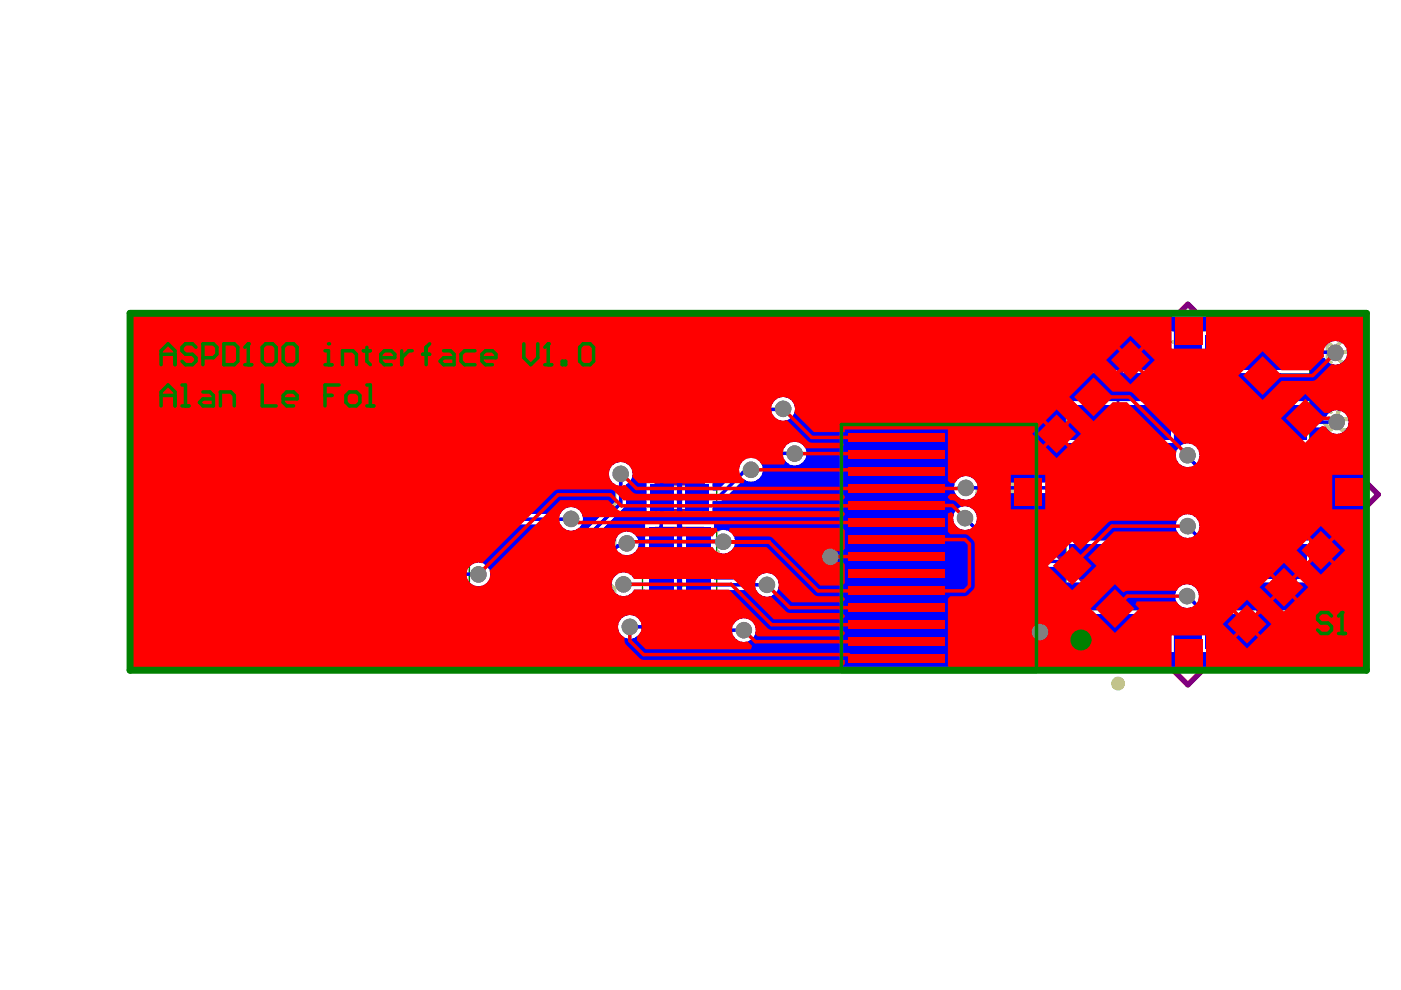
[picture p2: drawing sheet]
<svg xmlns="http://www.w3.org/2000/svg" width="297mm" height="210mm" viewBox="0 0 297 210" stroke-linecap="round" stroke-linejoin="round" font-family="sans-serif">
<g fill="none" stroke="#008000" stroke-width=".58">
<path d="M141.3 77.5h5.5M144.1 74.7v5.6M53.9 89.7h5.6M56.7 87v5.5M88.7 98.4h5.9M88.9 86.8h5.5M91.7 84v5.6M91.7 95.5v5.9M141.3 96.1h5.5M141.3 86.8h5.5M144.1 84v5.6M144.1 93.4v5.5"/>
<path d="M53.8 107.2h5.8M56.7 104.3v5.8M88.9 110.1h5.5M91.7 107.3v5.6M91.7 119v5.5M141.3 114.7h5.5M141.3 105.4h5.5M144.1 102.7v5.5M144.1 112v5.5M248.9 104.3h5.9M251.8 101.4v5.8M53.9 124.6h5.6"/>
<path d="M56.7 121.9v5.5M88.9 133.4h5.5M88.9 121.7h5.5M91.7 130.6v5.5M141.3 124.1h5.5M141.3 133.4h5.5M144.1 121.3v5.5M144.1 130.6v5.5"/>
</g>
<g fill="none" stroke="#008000" stroke-width=".29">
<path d="M136.2 73.1h15.7v8.8h-15.7zM226 66h51.7v76.5h-51.7zM45.8 97h21.8v20.4h-21.8zM48.8 85.4h15.8v8.7h-15.8zM83.8 82.4h15.7v8.8h-15.7zM84.7 95h13.9v6.9h-13.9zM136.2 82.4h15.7v8.8h-15.7zM136.2 91.8h15.7v8.7h-15.7zM83.8 105.7h15.7v8.8h-15.7zM83.8 117.4h15.7v8.7h-15.7zM136.2 101.1h15.7v8.7h-15.7zM136.2 110.4h15.7v8.7h-15.7z"/>
<path d="M136.2 119.7h15.7v8.7h-15.7zM48.8 120.3h15.8v8.7h-15.8zM83.8 129h15.7v8.7h-15.7zM136.2 129h15.7v8.7h-15.7z"/>
</g>
<g fill="none" stroke="#800080" stroke-width=".58">
<path d="M139 74.7h10.2v5.6h-10.2zM237 67.3h29.6v73.9h-29.6zM51.6 87h10.2v5.5h-10.2zM52.6 99h8.2v16.3h-8.2zM86.6 84h10.2v5.6h-10.2zM87 96.1h9.3v4.7h-9.3zM139 84h10.2v5.6h-10.2zM139 93.4h10.2v5.5h-10.2zM86.6 107.3h10.2v5.6h-10.2zM86.6 119h10.2v5.5h-10.2zM139 102.7h10.2v5.5h-10.2zM139 112h10.2v5.5h-10.2z"/>
<path d="M51.6 121.9h10.2v5.5h-10.2zM86.6 130.6h10.2v5.5h-10.2zM139 121.3h10.2v5.5h-10.2zM139 130.6h10.2v5.5h-10.2z"/>
</g>
<path d="M211.5 104.9l40.3-40.4 40.4 40.4-40.4 40.3z" fill="none" stroke="#800080" stroke-width="1.2"/>
<path d="M87 96.1h2.3v4.7h-2.3z" fill-rule="evenodd" fill="#800080"/>
<g fill="none" stroke="#c0c073" stroke-width=".87">
<path d="M135.9 75.2v-1.8h16.3v1.8M135.9 79.8v1.8h16.3v-1.8M144.1 73.4v8.2M48.5 87.4v-1.8h16.4v1.8M48.5 92v1.8h16.4v-1.8M56.7 85.6v8.2M83.5 84.5v-1.8h16.3v1.8M83.5 89.1v1.8h16.3v-1.8M91.7 82.7v8.2M135.9 84.5v-1.8h16.3v1.8M135.9 89.1v1.8h16.3v-1.8M135.9 93.8v-1.8h16.3v1.8"/>
<path d="M135.9 98.4v1.8h16.3v-1.8M144.1 82.7v8.2M144.1 92v8.2M84.3 107.1v-1.1h14.8v1.1M84.3 113v1.2h14.8v-1.2M84.3 118.8v-1.1h14.8v1.1M91.7 106v8.2M91.7 117.7v8.1M135.9 112.4v-1.7h16.3v1.7M135.9 117.1v1.7h16.3v-1.7M136.7 102.5v-1.1h14.8v1.1M136.7 108.4v1.1h14.8v-1.1"/>
<path d="M144.1 101.4v8.1M144.1 110.7v8.1M144.1 120v8.1M48.5 122.3v-1.7h16.4v1.7M48.5 127v1.7h16.4v-1.7M56.7 120.6v8.1M84.3 124.7v1.1h14.8v-1.1M84.3 130.4v-1.1h14.8v1.1M84.3 136.3v1.2h14.8v-1.2M91.7 129.3v8.2M135.9 121.7v-1.7h16.3v1.7M135.9 126.4v1.7h16.3v-1.7"/>
<path d="M135.9 131v-1.7h16.3v1.7M135.9 135.7v1.8h16.3v-1.8M144.1 129.3v8.2"/>
</g>
<path d="M237 68.7v-1.4h29.6v1.4M58.5 99h-5.9v4M84.2 95v2.3h-1.1v-2.3h16v1.7M52.6 111.4v3.9h5.9M99.1 100.2v1.7h-16v-2.3h1.1v2.3M237 139.9v1.3h29.6v-1.3" fill="none" stroke="#c0c073" stroke-width="1.2"/>
<path d="M248.7 72.5h1.4M249.4 68.1v4.4M254.6 71.1h-2.2l-.8-.8v-1.4l.8-.8h2.2v4.4" fill="none" stroke="#c0c073" stroke-width=".74"/>
<circle cx="249.4" cy="68.1" r=".37" fill="#c0c073"/>
<path d="M249.4 68.1l.7 .8M36.3 89.7l-.8-.7v-.8l.8-.7h1.4l.8 .7v.8l-.8 .7M36.3 89.7l-.8 .8v.7l.8 .7h1.4l.8-.7v-.7l-.8-.8M36.3 89.7h1.4M40 88.2l.7-.7h1.5l.7 .7v3l-.7 .7h-1.5l-.7-.7M72 119.5v4.5M35.5 124.6h2.2l.8-.7v-.7l-.8-.8h-1.4l-.8 .8v2.9l.8 .8h1.4l.8-.8M40 123.2l.7-.8h1.5l.7 .8v2.9l-.7 .8h-1.5l-.7-.8M71.2 124h1.5M75.7 122.5l-1.5 1.5M77.1 122.5h-2.2l-.7-.8v-1.4l.7-.8h2.2v4.5" fill="none" stroke="#c0c073" stroke-width=".74"/>
<circle cx="72" cy="119.5" r=".37" fill="#c0c073"/>
<path d="M72 96.2v4.5M74.9 96.2h2.2v4.5h-2.2l-.7-.8v-2.9zM71.2 100.7h1.5M72 119.5l.7 .8" fill="none" stroke="#c0c073" stroke-width=".74"/>
<circle cx="72" cy="96.2" r=".37" fill="#c0c073"/>
<path d="M72 96.2l.7 .8M34.4 109.4h1.5M35.2 105v4.4M37.4 105.7l.7-.7h1.5l.7 .7v3l-.7 .7h-1.5l-.7-.7M42.6 105h1.4M42.6 109.4h1.4M43.3 105v4.4" fill="none" stroke="#c0c073" stroke-width=".74"/>
<circle cx="35.2" cy="105" r=".37" fill="#c0c073"/>
<path d="M125.9 94.6l-.8-.7h-1.5l-.7 .7v.8M127.3 94.6l.8-.7h1.5l.7 .7v3l-.7 .7h-1.5l-.8-.7M35.2 105l.7 .7M122.9 105.4h3l-2.3-2.2v4.5M128.8 106.2l-1.5 1.5M130.3 106.2h-2.2l-.8-.8v-1.4l.8-.8h2.2v4.5" fill="none" stroke="#c0c073" stroke-width=".74"/>
<circle cx="122.9" cy="95.4" r=".37" fill="#c0c073"/>
<path d="M122.9 95.4l.7 .7M123.6 96.1h.8M123.6 96.1l-.7 .8v.7l.7 .7h1.5l.8-.7M286.6 116.2v4.4h-2.2l-.7-.7v-.7l.7-.8h2.2" fill="none" stroke="#c0c073" stroke-width=".74"/>
<circle cx="286.6" cy="118.4" r=".37" fill="#c0c073"/>
<path d="M210.2 116.2v4.4h-3M211.7 116.9l.7-.7h1.5l.7 .7v3l-.7 .7h-1.5l-.7-.7M216.1 116.9l.7-.7h1.5l.8 .7v.8l-.8 .7h-1.5l-.7 .8v.7l.7 .7h1.5l.8-.7M279.2 118.4h3l-2.2-2.2v4.4M286.6 116.2h-2.2l-.7 .7v.8l.7 .7h2.2M286.6 101.7v4.4h-2.2l-.7-.7v-.7l.7-.8h2.2" fill="none" stroke="#c0c073" stroke-width=".74"/>
<circle cx="286.6" cy="103.9" r=".37" fill="#c0c073"/>
<path d="M282.2 102.4l-.7-.7h-1.5l-.8 .7v.8M286.6 101.7h-2.2l-.7 .7v.8l.7 .7h2.2" fill="none" stroke="#c0c073" stroke-width=".74"/>
<circle cx="279.2" cy="103.2" r=".37" fill="#c0c073"/>
<path d="M207.2 104.4h3M207.2 106.6v-2.9l1.5-1.5 1.5 1.5v2.9M212.4 102.2h2.2v4.4h-2.2l-.7-.7v-3zM216.1 102.9l.7-.7h1.5l.8 .7v.8l-.8 .7h-1.5l-.7 .7v.8l.7 .7h1.5l.8-.7M279.2 103.2l.8 .7M280 103.9h.7M280 103.9l-.8 .8v.7l.8 .7h1.5l.7-.7M126.6 131.9l-.7-.7h-1.5l-.8 .7v3l.8 .7h1.5l.7-.7M128.1 131.2h1.5M128.8 131.2v4.4" fill="none" stroke="#c0c073" stroke-width=".74"/>
<circle cx="128.8" cy="135.6" r=".37" fill="#c0c073"/>
<path d="M122.9 78.2l.7-.8h2.3v1.5l-.8 .8h-1.5l-.7-.8zM122.9 75.2l1.5 .8 1.5 1.4M127.3 76l.8-.8h1.5l.7 .8v2.9l-.7 .8h-1.5l-.8-.8M73.4 108.6l-.7-.7h-1.5l-.7 .7v.8M76.4 110.8l-1.5 1.5M77.9 110.8h-2.2l-.8-.7v-1.5l.8-.7h2.2v4.4M73.4 131.9l-.7-.7h-1.5l-.7 .7v.7l2.9 3h-2.9M76.4 134.1l-1.5 1.5M77.9 134.1h-2.2l-.8-.7v-1.5l.8-.7h2.2v4.4M125.9 122.6l-.8-.8h-1.5l-.7 .8v2.9l.7 .8h1.5l.8-.8M128.1 134.9l.7 .7M130.3 121.8h-3l3 3v.7l-.7 .8h-1.5l-.8-.8" fill="none" stroke="#c0c073" stroke-width=".74"/>
<circle cx="70.5" cy="109.4" r=".37" fill="#c0c073"/>
<path d="M70.5 86.8h2.9l-2.2-2.2v4.4M74.9 85.3l.8-.7h1.4l.8 .7v3l-.8 .7h-1.4l-.8-.7M122.9 84.6h3v2.2l-1.5-.7h-.8l-.7 .7v1.5l.7 .7h1.5l.8-.7M127.3 85.3l.8-.7h1.5l.7 .7v3l-.7 .7h-1.5l-.8-.7M70.5 109.4l.7 .7M71.2 110.1h.8M71.2 110.1l-.7 .7v.8l.7 .7h1.5l.7-.7M125.9 112.5h-3v.8l3 2.9v.8M127.3 113.3l.8-.8h1.5l.7 .8v2.9l-.7 .8h-1.5l-.8-.8M286.6 131.7v4.5h-2.2l-.7-.8v-.7l.7-.7h2.2" fill="none" stroke="#c0c073" stroke-width=".74"/>
<circle cx="286.6" cy="134" r=".37" fill="#c0c073"/>
<path d="M211.7 88.2l.7-.8h1.5l.7 .8v2.9l-.7 .8h-1.5l-.7-.8M216.1 87.4v4.5l3-4.5v4.5M286.6 86.7v4.4h-2.2l-.7-.7v-.8l.7-.7h2.2M207.2 131.8l.8-.7h2.2v4.4h-2.2l-.8-.7zM211.7 131.1v4.4l2.9-4.4v4.4M216.1 131.8l.7-.7h1.5l.8 .7v3l-.8 .7h-1.5l-.7-.7v-1.5h1.5M279.2 131.7h3v2.3l-1.5-.8h-.7l-.8 .8v1.4l.8 .8h1.5l.7-.8M286.6 131.7h-2.2l-.7 .8v.7l.7 .8h2.2" fill="none" stroke="#c0c073" stroke-width=".74"/>
<circle cx="286.6" cy="88.9" r=".37" fill="#c0c073"/>
<path d="M207.2 73l.8-.7h1.4l.8 .7v2.9l-.8 .8h-1.4l-.8-.8M211.7 73l.7-.7h1.5l.7 .7v2.9l-.7 .8h-1.5l-.7-.8M216.1 72.3v2.9l1.5 1.5 1.5-1.5v-2.9M286.6 72.4v4.4h-2.2l-.7-.7v-.8l.7-.7h2.2M282.2 87.4l-.7-.7h-1.5l-.8 .7v.8l3 2.9h-3M286.6 86.7h-2.2l-.7 .7v.8l.7 .7h2.2" fill="none" stroke="#c0c073" stroke-width=".74"/>
<circle cx="286.6" cy="74.6" r=".37" fill="#c0c073"/>
<path d="M280.7 76.8h1.5M281.5 72.4v4.4M286.6 72.4h-2.2l-.7 .7v.7l.7 .8h2.2" fill="none" stroke="#c0c073" stroke-width=".74"/>
<circle cx="281.5" cy="72.4" r=".37" fill="#c0c073"/>
<path d="M281.5 72.4l.7 .7" fill="none" stroke="#c0c073" stroke-width=".74"/>
<g fill="none" stroke="#c0c073" stroke-width="1.5">
<circle cx="63.4" cy="96.6" r=".73"/>
<circle cx="237" cy="144.9" r=".73"/>
</g>
<path d="M28.2 67h260.9v74.5h-260.9zM140.5 73.8v3.3h3v-3.3zM136.8 73.8v3.3h3v-3.3zM254.8 70.3v8.8h22.9v-3.3h3.1a2.52 2.52 0 0 0 3.8 1.1 2.52 2.52 0 0 0 .3-3.9 2.52 2.52 0 0 0-3.9 .6h-3.3v-3.3zM51.4 77.1l-.4 .6-.1 .8v7.6h-1.5v4.6l-1.1 1.4-.2 .7v11.7h-1.6v5.3h7v-5.3h-1.6v-10.9l.2-.2h4v-7.3h-1.4v-6.9l6.3-6.3h164.9l.1 6.2h22.9v-8.8h-20.3l-1.2-1.1-.7-.1h-166.4l-.8 .1-.6 .4zM140.5 77.9v3.2h3v-3.2zM136.8 77.9v3.2h3v-3.2zM140.5 83.2v3.2h3v-3.2zM136.8 83.2v3.2h3v-3.2zM88.1 83.2v3.2h3v-3.2zM84.4 83.2v3.2h3v-3.2zM144.7 73.8v7.3h1.4v2.1h-1.4v7.3h6.7v-2.6h12.5a2.52 2.52 0 0 0 3.9 .6 2.52 2.52 0 0 0-.3-3.9 2.52 2.52 0 0 0-3.8 1.1h-12.3v-2.5h-1.5v-2.1h1.5v-7.3zM61 86.1v3.2h3v-3.2zM57.3 86.1v3.2h3v-3.2zM140.5 87.2v3.3h3v-3.3zM136.8 87.2v3.3h3v-3.3zM88.1 87.2v3.3h3v-3.3zM84.4 87.2v3.3h3v-3.3zM254.8 85v8.9h22.9v-3.3h3.5a2.52 2.52 0 0 0 3.8 .8 2.52 2.52 0 0 0 0-3.9 2.52 2.52 0 0 0-3.8 .9h-3.5v-3.4zM61 90.1v3.3h3v-3.3zM57.3 90.1v3.3h3v-3.3zM226 85v8.9h22.9v-8.9zM140.5 92.5v3.2h3v-3.2zM136.8 92.5v3.2h3v-3.2zM144.7 92.5v7.3h6.7v-2.5h5.6l.3 .7-.4 .6-.2 .8-4.6 4.6h-1v-2.1h-6.4v7h6.4v-2.7h1.5l.8-.3 4.3-4.3a2.49 2.49 0 0 0 3.4-.3 2.49 2.49 0 0 0 0-3.3l.4-.7h4.7a2.52 2.52 0 0 0 3.8 .9 2.52 2.52 0 0 0 .2-3.9 2.52 2.52 0 0 0-3.9 .7h-14.9v-2.5zM140.5 96.5v3.3h3v-3.3zM136.8 96.5v3.3h3v-3.3zM63.8 99v2.3h3.1v-2.3zM59.9 99v2.3h3.1v-2.3zM203 101.7a2.52 2.52 0 0 0 .3 3.8 2.52 2.52 0 0 0 3.7-.9h19v4.1h22.9v-8.9h-22.9v2.5h-19a2.49 2.49 0 0 0-4-.6zM63.8 102v2.3h3.1v-2.3zM59.9 102v2.3h3.1v-2.3zM140.7 101.9v3.2h2.8v-3.2zM137.1 101.9v3.2h2.8v-3.2zM250 94.7a2.5 2.5 0 0 0-.4 3 2.5 2.5 0 0 0 2.7 1.3l2.5 2.4v7.3h22.9v-8.9h-21.3l-2.3-2.3a2.53 2.53 0 0 0-.9-3.1 2.53 2.53 0 0 0-3.2 .3zM140.7 105.8v3.1h2.8v-3.1zM137.1 105.8v3.1h2.8v-3.1zM92.2 83.2v7.3h1.6v5.2h-.5v5.5h.4v5.4h-1.5v7h6.5v-2.4h20.2a2.52 2.52 0 0 0 3.9 .7 2.52 2.52 0 0 0-.2-3.9 2.52 2.52 0 0 0-3.8 1h-20.1v-2.4h-1.2v-5.4h.8v-5.5h-.7v-5.2h1.3v-7.3zM140.5 111.1v3.3h3v-3.3zM136.8 111.1v3.3h3v-3.3zM144.7 111.1v7.3h6.7v-1l.7-.4a2.51 2.51 0 0 0 3.8-2.1 2.51 2.51 0 0 0-3.8-2.2l-.7-.4v-1.2zM140.5 115.1v3.3h3v-3.3zM136.8 115.1v3.3h3v-3.3zM130.4 122.1a2.52 2.52 0 0 0 .3 3.8 2.52 2.52 0 0 0 3.7-.9h2.4v2.7h6.7v-7.3h-6.7v2.4h-2.4a2.49 2.49 0 0 0-4-.7zM250 109.8a2.51 2.51 0 0 0-.4 3 2.51 2.51 0 0 0 2.9 1.1l2.3 2.3v7.3h22.9v-8.9h-21.3l-2.2-2.2a2.52 2.52 0 0 0-1.1-3 2.52 2.52 0 0 0-3.1 .4zM202.8 108.1a2.52 2.52 0 0 0-.4 3.1 2.52 2.52 0 0 0 3 1l8 7.9 12.6 .1v3.3h22.9v-8.9h-22.9v3.3h-11.7l-7.3-7.3a2.51 2.51 0 0 0-1.1-2.9 2.51 2.51 0 0 0-3.1 .4zM53.1 121v3.3h3v-3.3zM49.4 121v3.3h3v-3.3zM92.2 118.2v7h6.5v-1.8l.7-.2a2.51 2.51 0 0 0 3.7 .5 2.51 2.51 0 0 0 0-3.8 2.51 2.51 0 0 0-3.7 .5l-.7-.2v-2zM144.7 120.4v7.3h6.7v-2.6h9a2.52 2.52 0 0 0 3.8 .9 2.52 2.52 0 0 0 0-4 2.52 2.52 0 0 0-3.8 .9h-9v-2.5zM53.1 125v3.3h3v-3.3zM49.4 125v3.3h3v-3.3zM59.9 110.1v5.2h1.6v5.5l-.2 .2h-4v7.3h4l6.4 6.4 .7 .4 .7 .2h15.6v1.6h2v2a1.89 1.89 0 0 0 1.6 1.5h19.5l23.4-23.3a2.52 2.52 0 0 0 3.9-.5 2.52 2.52 0 0 0-1.3-3.7 2.52 2.52 0 0 0-3.3 1.9l-23.6 23.4h-17.9v-1.3h2.1v-7h-1.3v-4.7h1.3v-7h-1.3v-4.6h1.3v-7h-1.5v-5.4h.4v-5.5h-5v5.5h.8v5.4h-1.1v7h1.3v4.6h-1.3v7h1.3v4.7h-1.3v1.6h-14.8l-5.9-5.9v-1.9l1.1-1.4 .2-.7v-6.3h1.6v-5.2zM131.7 131.1a2.52 2.52 0 0 0 .3 3.9 2.52 2.52 0 0 0 3.8-1h1v3h6.7v-7.3h-6.7v2.1h-1a2.49 2.49 0 0 0-4.1-.7zM92.2 129.9v7h6.5v-2.4h6.2l.8-.3 26.7-26.7 .3-.8v-4a2.52 2.52 0 0 0 .9-3.8 2.52 2.52 0 0 0-4 0 2.52 2.52 0 0 0 .9 3.8v3.6l-26 25.9h-5.8v-2.3zM237.8 129.4v4.1h11.1v-4.1zM144.7 129.7v7.3h6.7v-2.3h4.1a2.52 2.52 0 0 0 3.8 .9 2.52 2.52 0 0 0 0-4 2.52 2.52 0 0 0-3.8 .9h-4.1v-2.8zM249.9 124.6a2.53 2.53 0 0 0-.4 3.2 2.53 2.53 0 0 0 3 1l2.3 2.2v7.3h22.9v-8.9h-21.3l-2.3-2.3a2.51 2.51 0 0 0-1.2-2.9 2.51 2.51 0 0 0-3 .4zM237.8 134.2v4.1h11.1v-4.1zM219.2 132.5a1.96 1.96 0 0 0-.3 2.5 1.96 1.96 0 0 0 2.4 .7h4.7v2.6h11.1v-8.9h-11.1v2.6h-5.5l-.7 .1z" fill="#00f"/>
<path d="M52.8 89.7v.3l-2.8 2.8M87.7 109.9l.2 .2" fill="none" stroke="#00f" stroke-width="2.2"/>
<path d="M87.9 138.9l.4 .4" fill="none" stroke="#00f" stroke-width=".74"/>
<circle cx="87.9" cy="110.1" r="1.11" fill="#00f"/>
<path d="M148 77.5v9.3M237.4 74.7h-7l-3.7-3.7h-166.4l-7.5 7.5v11.2M50 92.8v14.4M87.5 98.4l.2 .2v11.3M95.6 86.8l.1 11.5-.1 11.6-.2 .2M87.9 110.1v23.3h-18.8l-8.5-8.5v-.5l2.8-2.8v-8.9M237.4 133.8h-16.9v.2" fill="none" stroke="#00f" stroke-width="2.2"/>
<g fill="none" stroke="#00f" stroke-width=".74">
<path d="M266.3 74.7h16.7l.1 .1M148 96.1l20.5 .1M159.2 99.6l-.5 .5h-1.1l-5 5h-4.4l-.3 .3M166 86.7l-.1 .1h-17.9M251.8 96.5v.3l7.4 7.5h7.1M266.3 89.5h17.1M121.1 110l-25.7 .1M131.6 100.5v6.2l-26.7 26.7h-9.5M132.9 115.2l-.5 .5h-1.4l-23.6 23.6h-19.1M148 114.7h5.2l.1 .2M204.6 109.9l9.2 9.2h23.6M204.8 103.4h31.8l.8 .9"/>
<path d="M251.8 111.5l7.4 7.6h7.1M87.9 133.4v5.5M95.4 121.7l6 .1M132.2 123.9h7.8l.1 .2M133.5 132.9h5.8l.6 .7 .2-.2M148 133.4l.2 .2h9.5M162.6 124l-14.6 .1M251.7 126.4l7.5 7.4h7.1"/>
</g>
<path d="M266.6 74.4l-.3 .3M267 88.7l-.7 .8" fill="none" stroke="#00f" stroke-width="1.5"/>
<g fill="#808080">
<circle cx="131.6" cy="100.5" r="1.75"/>
<circle cx="121.1" cy="110" r="1.75"/>
<circle cx="176.1" cy="118.1" r="1.75"/>
<circle cx="101.4" cy="121.8" r="1.75"/>
<circle cx="159.2" cy="99.6" r="1.75"/>
<circle cx="133.5" cy="132.9" r="1.75"/>
<circle cx="204.6" cy="109.9" r="1.75"/>
<circle cx="204.8" cy="103.4" r="1.75"/>
<circle cx="132.9" cy="115.2" r="1.75"/>
<circle cx="157.7" cy="133.6" r="1.75"/>
<circle cx="168.5" cy="96.2" r="1.75"/>
<circle cx="166" cy="86.7" r="1.75"/>
<circle cx="153.3" cy="114.9" r="1.75"/>
<circle cx="132.2" cy="123.9" r="1.75"/>
<circle cx="162.6" cy="124" r="1.75"/>
<circle cx="220.5" cy="134" r="1.75"/>
<circle cx="251.7" cy="126.4" r="1.75"/>
<circle cx="251.8" cy="111.5" r="1.75"/>
<circle cx="251.8" cy="96.5" r="1.75"/>
<circle cx="283.1" cy="74.8" r="1.75"/>
<circle cx="283.4" cy="89.5" r="1.75"/>
</g>
<g fill="#00f">
<path d="M47.2 105.3h5.6v3.8h-5.6z" fill-rule="evenodd"/>
<path d="M145.4 102.7h4.9v5.5h-4.9z" fill-rule="evenodd"/>
<path d="M145.4 93.2h5.2v5.8h-5.2z" fill-rule="evenodd"/>
<path d="M50.1 121.7h5.3v5.9h-5.3z" fill-rule="evenodd"/>
<path d="M50.2 86.8h5.2v5.8h-5.2z" fill-rule="evenodd"/>
<path d="M60.6 110.8h5.6v3.8h-5.6z" fill-rule="evenodd"/>
<path d="M60.6 99.8h5.6v3.7h-5.6z" fill-rule="evenodd"/>
<path d="M85.4 130.6h4.9v5.5h-4.9z" fill-rule="evenodd"/>
<path d="M85.4 119h4.9v5.5h-4.9z" fill-rule="evenodd"/>
<path d="M85.8 96.4h3.5v4.1h-3.5z" fill-rule="evenodd"/>
<path d="M85.4 107.3h4.9v5.6h-4.9z" fill-rule="evenodd"/>
<path d="M85.1 83.9h5.2v5.8h-5.2z" fill-rule="evenodd"/>
<path d="M145.4 121.2h5.2v5.8h-5.2z" fill-rule="evenodd"/>
<path d="M145.4 130.5h5.2v5.8h-5.2z" fill-rule="evenodd"/>
<path d="M145.4 74.6h5.2v5.8h-5.2z" fill-rule="evenodd"/>
<path d="M145.4 83.9h5.2v5.8h-5.2z" fill-rule="evenodd"/>
<path d="M145.4 111.8h5.2v5.9h-5.2z" fill-rule="evenodd"/>
<path d="M137.8 102.7h5v5.5h-5z" fill-rule="evenodd"/>
<path d="M137.5 93.2h5.3v5.8h-5.3z" fill-rule="evenodd"/>
<path d="M226.7 115.4h21.4v7.4h-21.4z" fill-rule="evenodd"/>
<path d="M226.7 100.6h21.4v7.4h-21.4z" fill-rule="evenodd"/>
<path d="M58 121.7h5.3v5.9h-5.3z" fill-rule="evenodd"/>
<path d="M58 86.8h5.3v5.8h-5.3z" fill-rule="evenodd"/>
<path d="M93 130.6h4.9v5.5h-4.9z" fill-rule="evenodd"/>
<path d="M93 119h4.9v5.5h-4.9z" fill-rule="evenodd"/>
<path d="M94 96.4h3.5v4.1h-3.5z" fill-rule="evenodd"/>
<path d="M93 107.3h4.9v5.6h-4.9z" fill-rule="evenodd"/>
<path d="M93 83.9h5.2v5.8h-5.2z" fill-rule="evenodd"/>
<path d="M137.5 121.2h5.3v5.8h-5.3z" fill-rule="evenodd"/>
<path d="M137.5 130.5h5.3v5.8h-5.3z" fill-rule="evenodd"/>
<path d="M137.5 74.6h5.3v5.8h-5.3z" fill-rule="evenodd"/>
<path d="M137.5 83.9h5.3v5.8h-5.3z" fill-rule="evenodd"/>
<path d="M226.7 130.1h21.4v7.4h-21.4z" fill-rule="evenodd"/>
<path d="M226.7 85.8h21.4v7.4h-21.4z" fill-rule="evenodd"/>
<path d="M226.7 71h21.4v7.4h-21.4z" fill-rule="evenodd"/>
<path d="M137.5 111.8h5.3v5.9h-5.3z" fill-rule="evenodd"/>
<path d="M255.5 115.4h21.5v7.4h-21.5z" fill-rule="evenodd"/>
<path d="M255.5 100.6h21.5v7.4h-21.5z" fill-rule="evenodd"/>
<path d="M255.5 130.1h21.5v7.4h-21.5z" fill-rule="evenodd"/>
<path d="M255.5 85.8h21.5v7.4h-21.5z" fill-rule="evenodd"/>
<path d="M255.5 71h21.5v7.4h-21.5z" fill-rule="evenodd"/>
</g>
<g fill="#f00">
<path d="M154.7 111.9h23.9l.5 .5v4l-.5 .5h-2.5a1.15 1.15 0 0 0-1.2 1.2 1.15 1.15 0 0 0 1.5 1h2.2l.5 .6v3.9l-.5 .6h-4.7l-10.5-10.4-7.8-.1-.5-.6-.6-.4z"/>
<path d="M28.2 67h220.2v6.9h7.3v-6.9h33.4v33.7h-6.6v7.3h6.6v33.5h-33.4v-6.8h-7.3v6.8h-46.8l-.6-.2v-14.4l.5-.5h3a3 3 0 0 0 2.2-2.2v-8.9a2.8 2.8 0 0 0-2.1-2h-3.1l-.5-.6v-3.8l.7-.3 .5 .5a2.52 2.52 0 0 0 2.1 3.3 2.52 2.52 0 0 0 2.8-2.8 2.52 2.52 0 0 0-3.3-2.1l-1.1-1.1-.3-.3h-.9l-.5-.6v-.3l.5-.5h1.1a2.52 2.52 0 0 0 3.9 .5 2.52 2.52 0 0 0-.3-3.9 2.52 2.52 0 0 0-3.8 1.1h-.9l-.5-.5v-10.8h-21.9v.5h-6.5l-4.2-4.1a2.52 2.52 0 0 0-2.1-3.3 2.52 2.52 0 0 0-2.8 2.7 2.52 2.52 0 0 0 3.3 2.2l4.9 4.7 6.9 .1 .3 .4-.4 .7h-7.8a2.5 2.5 0 0 0-3.6-1 2.5 2.5 0 0 0-.6 3.7l-.3 .8h-4.7a2.5 2.5 0 0 0-4-.8 2.5 2.5 0 0 0 .4 4l-.2 .7h-22.3l-1.4-1.3a2.52 2.52 0 0 0-2.4-3.1 2.52 2.52 0 0 0-2.5 3 2.52 2.52 0 0 0 3.5 1.8l1.5 1.6 .8 .3h43.7l.5 .5v.4l-.5 .5h-46.4l-2-2-.8-.3h-11.1l-.8 .3-15.3 15.3a2.52 2.52 0 0 0-3.3 2.1 2.52 2.52 0 0 0 2.8 2.8 2.52 2.52 0 0 0 2.1-3.3l15-15h10.1l2 2 .8 .4h46.9l.5 .5v.2l-.5 .6h-55.1a2.52 2.52 0 0 0-3.3-2 2.52 2.52 0 0 0-1.3 3.6 2.52 2.52 0 0 0 3.8 .6h29.2l.3 .8-.6 .4-.5 .6h-16.2a2.52 2.52 0 0 0-3.9-.1 2.52 2.52 0 0 0 .6 3.8 2.52 2.52 0 0 0 3.7-1.4h15.8a2.48 2.48 0 0 0 2.2 1.4 2.48 2.48 0 0 0 2.3-1.4h6.9l10.1 10.1 .8 .3h5.2l.5 .5v.3l-.5 .5h-10.7l-2.9-2.9a2.52 2.52 0 0 0-2.1-3.3 2.52 2.52 0 0 0-2.8 2.8 2.52 2.52 0 0 0 3.3 2.1l3.6 3.5 11.6 .1 .5 .5v.3l-.5 .5h-14.5l-8.3-8.2-.8-.3h-20.6a2.52 2.52 0 0 0-3.8-.9 2.52 2.52 0 0 0 0 3.9 2.52 2.52 0 0 0 3.8-.8h20.2l8.6 8.5 15.4 .1 .5 .5v.3l-.5 .5h-18l-.5-.5a2.52 2.52 0 0 0-2.1-3.3 2.52 2.52 0 0 0-2.8 2.8 2.52 2.52 0 0 0 3.3 2.1l1 .9-.3 .8h-22.3l-1.9-1.9 .1-.9a2.52 2.52 0 0 0 .1-3.8 2.52 2.52 0 0 0-3.7 .4 2.52 2.52 0 0 0 .9 3.6l.1 1.2 .2 .4 2.9 2.9 .8 .3h42.7v.9l-.7 .7h-150.2zM237.4 73.5l2.3 2.3 2.3-2.3-2.3-2.3zM262.5 79.6l5.2 5.2 4-4 7-.1 3.6-3.5a2.52 2.52 0 0 0 3.3-2.1 2.52 2.52 0 0 0-2.7-2.8 2.52 2.52 0 0 0-2.2 3.3l-2.9 2.9h-6.1l-4-4zM234.5 76.3l2.3 2.4 2.4-2.4-2.4-2.3zM240.2 76.3l2.3 2.4 2.3-2.4-2.3-2.3zM237.4 79.2l2.3 2.3 2.3-2.3-2.3-2.3zM221.7 89.1l2.3 2.4 2.4-2.4-2.4-2.3zM271.6 88.7l5.2 5.1 3.5-3.5 .7 .1a2.85 2.85 0 0 0 3.4 1.4 2.52 2.52 0 0 0 1.2-3.6 2.52 2.52 0 0 0-3.8-.6h-1l-4-4.1zM218.9 92l2.3 2.3 2.3-2.3-2.3-2.3zM224.6 92l2.3 2.3 2.3-2.3-2.3-2.3zM221.7 94.8l2.3 2.3 2.4-2.3-2.4-2.3zM226.7 84.2l5.2 5.1 4-4h3l10.5 10.4a2.52 2.52 0 0 0 2.1 3.3 2.52 2.52 0 0 0 2.8-2.7 2.52 2.52 0 0 0-3.3-2.2l-10.8-10.7-.8-.4h-3.5l-4-4zM214.3 100.7v7.3h7.3v-7.3zM222.2 120l5.1 5.1 5.2-5.1-1.8-1.8 5.5-5.5h13.4a2.52 2.52 0 0 0 3.8 .8 2.52 2.52 0 0 0 0-3.9 2.52 2.52 0 0 0-3.8 .8l-14.3 .1-6.2 6.1-1.8-1.8zM277.7 113.8l2.3 2.4 2.4-2.4-2.4-2.3zM277.2 114.4l-2.3 2.3 2.3 2.3 2.3-2.3zM280.6 116.7l2.3 2.3 2.3-2.3-2.3-2.3zM277.7 119.5l2.3 2.3 2.4-2.3-2.4-2.3zM272.2 119.3l-2.3 2.4 2.3 2.3 2.3-2.3zM231.2 129l5.2 5.2 5.2-5.2-.9-.8 .3-.7h8.4a2.52 2.52 0 0 0 3.9 .9 2.52 2.52 0 0 0 0-4 2.52 2.52 0 0 0-3.9 .9h-10.4l-.8 .3-1.8-1.7zM272.7 124.5l2.4 2.3 2.3-2.3-2.3-2.3zM267.1 124.5l2.3 2.3 2.3-2.3-2.3-2.3zM269.9 127.3l2.3 2.4 2.3-2.4-2.3-2.3zM262.1 129.5l2.3 2.3 2.3-2.3-2.3-2.3zM259.2 132.3l2.4 2.3 2.3-2.3-2.3-2.3zM264.9 132.3l2.3 2.3 2.4-2.3-2.4-2.3zM262.1 135.2l2.3 2.3 2.3-2.3-2.3-2.4z"/>
</g>
<path d="M189.9 96.2l.1 .2M121.1 110h.7l.8 .8M133.2 114.9l-.3 .3M153.3 114.9h9.7M176.1 118v.1M190 107.2h.1M201.9 107.2l2.7 2.7M204.6 114.4l.9 .9M204.8 103.4l-.2 .2M179.9 138.8l.9 .9M190 125.3h.1M205.5 124.2l-1 1.1" fill="none" stroke="#f00" stroke-width=".74"/>
<g fill="#f00">
<circle cx="227.3" cy="120" r=".37"/>
<circle cx="236.4" cy="129" r=".37"/>
</g>
<g fill="none" stroke="#f00" stroke-width=".74">
<path d="M283.1 74.8l-4.8 4.8h-10.6M159.2 99.6h30.5l.3 .4M166 86.7l6.1 6h17.9M168.5 96.2h21.4M231.9 84.2h7.5l12.4 12.3M276.8 88.7h5.1l.8 .8h.7M122.6 110.8h67.4M131.7 100.4l3.2 3.2h69.7M133.2 114.9h29.8l10.4 10.4h16.6M176.1 118h13.9M190 107.2h-58.3l-2.3-2.3h-11.1l-16.9 16.9M190 114.4h14.6"/>
<path d="M190 107.2h11.9M205.5 115.3v8.9M251.8 111.5h-16l-8.5 8.5M132.2 123.9h22.8l8.6 8.5h26.4M133.5 132.9v3l2.9 2.9h43.5M157.7 133.6l2.5 2.5h29.8M162.6 124l4.8 4.8h22.6M180.8 139.7h9.2M190.1 125.3h14.4M251.7 126.4h-12.7l-2.6 2.6"/>
</g>
<g fill="#808080">
<circle cx="131.6" cy="100.5" r="1.75"/>
<circle cx="121.1" cy="110" r="1.75"/>
<circle cx="176.1" cy="118.1" r="1.75"/>
<circle cx="101.4" cy="121.8" r="1.75"/>
<circle cx="159.2" cy="99.6" r="1.75"/>
<circle cx="133.5" cy="132.9" r="1.75"/>
<circle cx="204.6" cy="109.9" r="1.75"/>
<circle cx="204.8" cy="103.4" r="1.75"/>
<circle cx="132.9" cy="115.2" r="1.75"/>
<circle cx="157.7" cy="133.6" r="1.75"/>
<circle cx="168.5" cy="96.2" r="1.75"/>
<circle cx="166" cy="86.7" r="1.75"/>
<circle cx="153.3" cy="114.9" r="1.75"/>
<circle cx="132.2" cy="123.9" r="1.75"/>
<circle cx="162.6" cy="124" r="1.75"/>
<circle cx="220.5" cy="134" r="1.75"/>
<circle cx="251.7" cy="126.4" r="1.75"/>
<circle cx="251.8" cy="111.5" r="1.75"/>
<circle cx="251.8" cy="96.5" r="1.75"/>
<circle cx="283.1" cy="74.8" r="1.75"/>
<circle cx="283.4" cy="89.5" r="1.75"/>
</g>
<g fill="#f00">
<path d="M215.1 101.4h5.8v5.8h-5.8z" fill-rule="evenodd"/>
<path d="M249.1 67.4h5.9v5.8h-5.9z" fill-rule="evenodd"/>
<path d="M249.1 135.5h5.9v5.8h-5.9z" fill-rule="evenodd"/>
<path d="M260.3 132.3l4.1-4.1 4.1 4.1-4.1 4.1z" fill-rule="evenodd"/>
<path d="M272.6 88.7l4.2-4.1 4.1 4.1-4.1 4.1z" fill-rule="evenodd"/>
<path d="M179.8 138.7h20.4v1.9h-20.4z" fill-rule="evenodd"/>
<path d="M179.8 131.5h20.4v1.9h-20.4z" fill-rule="evenodd"/>
<path d="M179.8 127.9h20.4v1.9h-20.4z" fill-rule="evenodd"/>
<path d="M179.8 124.3h20.4v1.9h-20.4z" fill-rule="evenodd"/>
<path d="M179.8 120.7h20.4v1.8h-20.4z" fill-rule="evenodd"/>
<path d="M179.8 117.1h20.4v1.8h-20.4z" fill-rule="evenodd"/>
<path d="M179.8 113.5h20.4v1.8h-20.4z" fill-rule="evenodd"/>
<path d="M179.8 106.2h20.4v1.9h-20.4z" fill-rule="evenodd"/>
<path d="M179.8 102.6h20.4v1.9h-20.4z" fill-rule="evenodd"/>
<path d="M179.8 95.4h20.4v1.9h-20.4z" fill-rule="evenodd"/>
<path d="M179.8 91.8h20.4v1.9h-20.4z" fill-rule="evenodd"/>
<path d="M232.3 129l4.1-4.1 4.1 4.1-4.1 4.1z" fill-rule="evenodd"/>
<path d="M275.9 116.7l4.1-4.1 4.2 4.1-4.2 4.1z" fill-rule="evenodd"/>
<path d="M283.2 101.4h5.8v5.8h-5.8z" fill-rule="evenodd"/>
<path d="M179.8 135.1h20.4v1.9h-20.4z" fill-rule="evenodd"/>
<path d="M179.8 109.9h20.4v1.8h-20.4z" fill-rule="evenodd"/>
<path d="M179.8 99h20.4v1.9h-20.4z" fill-rule="evenodd"/>
<path d="M219.9 92l4.1-4.1 4.2 4.1-4.2 4.1z" fill-rule="evenodd"/>
<path d="M227.7 84.2l4.2-4.2 4.1 4.2-4.1 4.1z" fill-rule="evenodd"/>
<path d="M235.6 76.3l4.1-4.1 4.1 4.1-4.1 4.2z" fill-rule="evenodd"/>
<path d="M268.1 124.5l4.1-4.1 4.1 4.1-4.1 4.1z" fill-rule="evenodd"/>
<path d="M223.2 120l4.1-4.1 4.1 4.1-4.1 4.1z" fill-rule="evenodd"/>
<path d="M263.6 79.6l4.1-4.1 4.1 4.1-4.1 4.1z" fill-rule="evenodd"/>
</g>
<path d="M27.6 66.4h262.1v75.7h-262.1z" fill="none" stroke="#008000" stroke-width="1.5"/>
<path d="M178.4 90h41.3v52.4h-41.3zM282.3 130.6l-.7-.7h-1.5l-.7 .7v.8l.7 .7h1.5l.7 .7v.8l-.7 .7h-1.5l-.7-.7M283.8 134.3h1.5M284.5 129.9v4.4" fill="none" stroke="#008000" stroke-width=".74"/>
<circle cx="284.5" cy="129.9" r=".37" fill="#008000"/>
<g fill="none" stroke="#008000" stroke-width=".74">
<path d="M34.1 77.3v-2.9l1.5-1.5 1.5 1.5v2.9M34.1 75.1h3M41.5 73.6l-.7-.7h-1.5l-.7 .7v.8l.7 .7h1.5l.7 .8v.7l-.7 .7h-1.5l-.7-.7M43 75.9h2.2l.8-.8v-1.5l-.8-.7h-2.2v4.4M47.5 72.9h2.2l.7 .7v3l-.7 .7h-2.2zM51.9 77.3h1.5M52.6 72.9v4.4M34.1 86.1v-3l1.5-1.5 1.5 1.5v3M34.1 83.8h3M38.6 86.1h1.5M38.6 81.6h.7v4.5M43 83.1h1.5l.7 .7v2.3h-2.2l-.7-.8 .7-.7h2.2"/>
<path d="M46.7 86.1v-3h2.2l.8 .7v2.3M55.6 81.6v4.5h3M60 84.6h3v-.8l-.7-.7h-1.5l-.8 .7v1.5l.8 .8h1.5M68.9 83.8h1.5M71.9 81.6h-3v4.5M73.3 83.8l.8-.7h1.5l.7 .7v1.5l-.7 .8h-1.5l-.8-.8zM77.8 86.1h1.5M77.8 81.6h.7v4.5M284.5 129.9l-.7 .7"/>
</g>
<circle cx="52.6" cy="72.9" r=".37" fill="#008000"/>
<path d="M52.6 72.9l-.7 .7M55.6 73.6l.7-.7h1.5l.8 .7v3l-.8 .7h-1.5l-.7-.7zM60 73.6l.8-.7h1.5l.7 .7v3l-.7 .7h-1.5l-.8-.7zM68.9 77.3h1.5M68.9 74.4h.7v2.9" fill="none" stroke="#008000" stroke-width=".74"/>
<circle cx="69.6" cy="72.9" r=".37" fill="#008000"/>
<g fill="none" stroke="#008000" stroke-width=".74">
<path d="M72.6 77.3v-2.9h2.2l.8 .7v2.2M77 74.4h1.5M77.8 73.6v3l.7 .7M80.7 75.9h3v-.8l-.7-.7h-1.5l-.8 .7v1.5l.8 .7h1.5M85.2 74.4v2.9M87.4 74.4h-.7l-1.5 1.5M89.6 75.1h1.5M91.1 72.9l-.7 .7v3.7M94.1 74.4h1.4l.8 .7v2.2h-2.2l-.8-.7 .8-.7h2.2M100.7 74.4h-2.2l-.7 .7v1.5l.7 .7h2.2M102.2 75.9h2.9v-.8l-.7-.7h-1.5l-.7 .7v1.5l.7 .7h1.5M111.1 72.9v3l1.4 1.4 1.5-1.4v-3"/>
<path d="M115.5 77.3h1.5M116.2 72.9v4.4"/>
</g>
<circle cx="116.2" cy="72.9" r=".37" fill="#008000"/>
<path d="M116.2 72.9l-.7 .7M119.2 76.6h.7v.7h-.7zM122.9 73.6l.7-.7h1.5l.8 .7v3l-.8 .7h-1.5l-.7-.7z" fill="none" stroke="#008000" stroke-width=".74"/>
<circle cx="229.2" cy="135.7" r="1.06" fill="none" stroke="#008000" stroke-width="2.3"/>
</svg>
